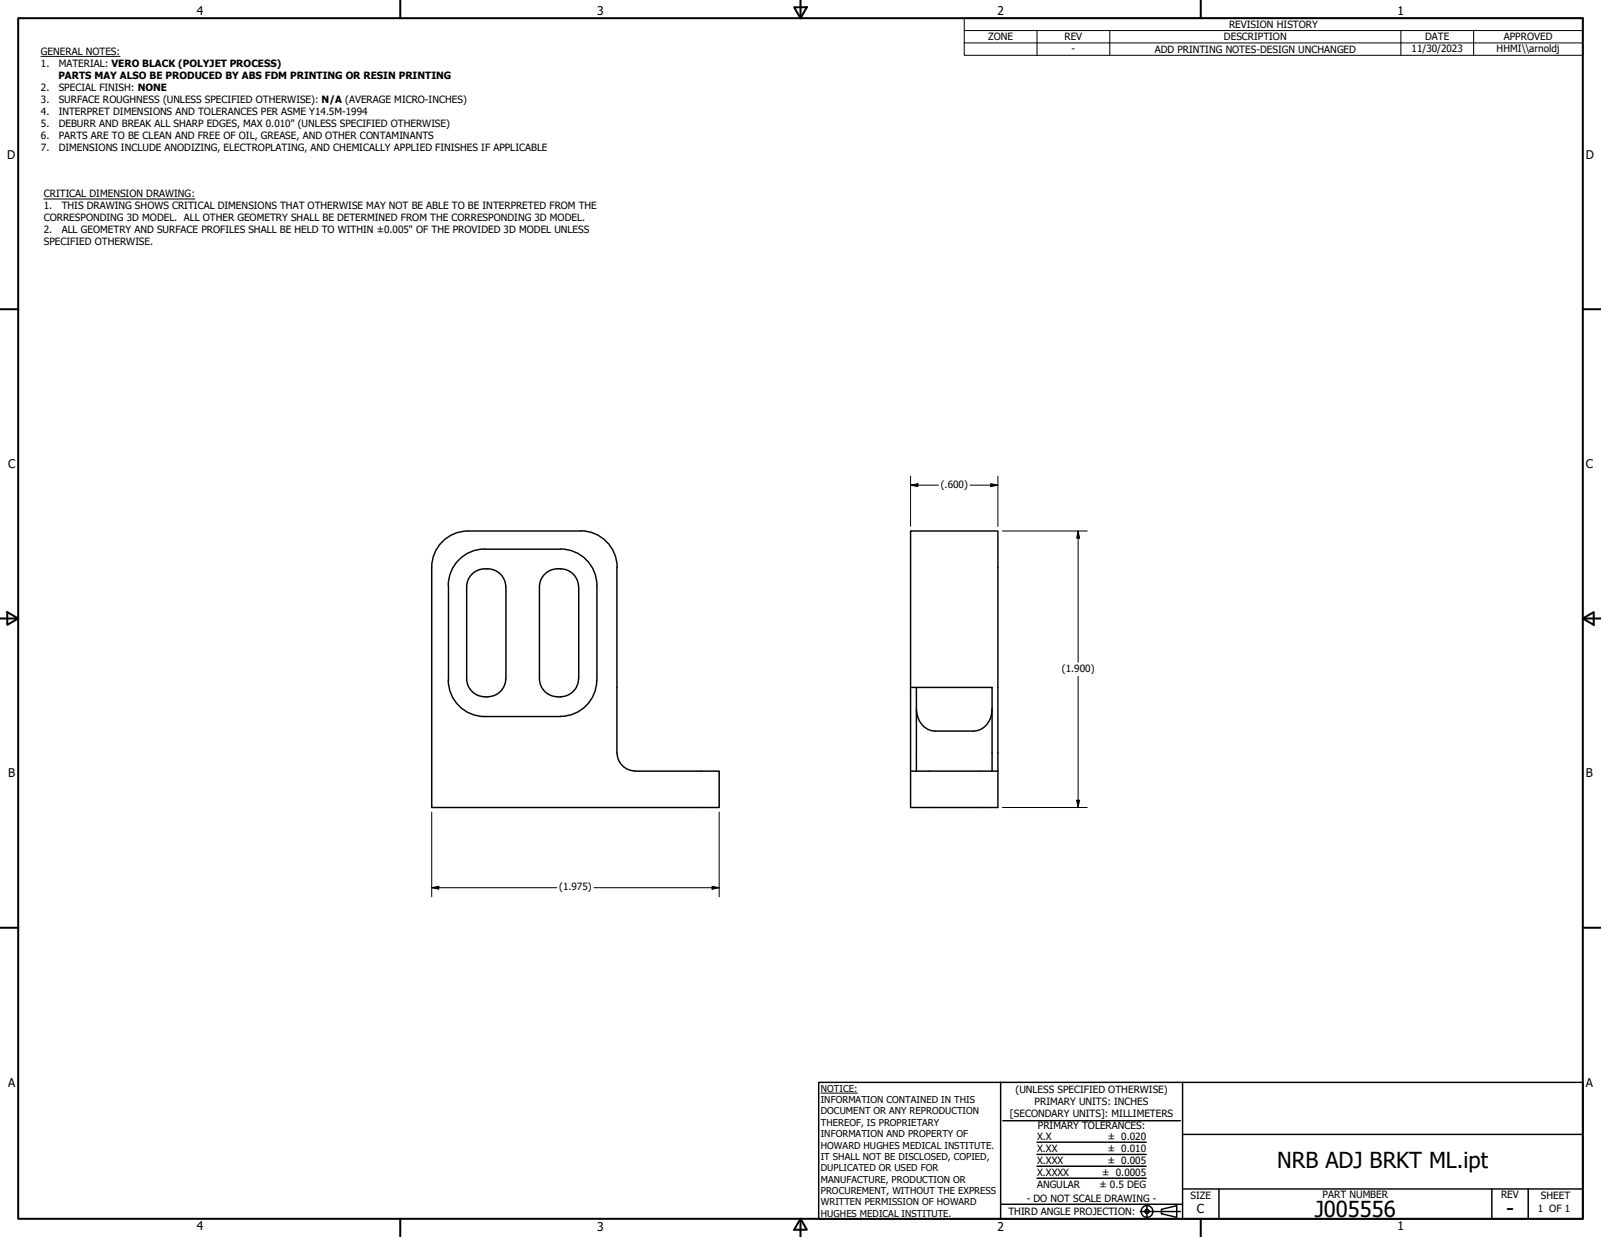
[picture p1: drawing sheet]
<svg xmlns="http://www.w3.org/2000/svg" width="559mm" height="432mm" viewBox="0 0 559 432" stroke-linecap="round" stroke-linejoin="round" font-family="sans-serif">
<defs><g id="words">
<g font-size="7.7">
<text x="445.8" y="407.5">NRB ADJ BRKT ML.ipt</text>
<text x="458.9" y="424.8">J005556</text>
<text x="525.7" y="424.4">-</text>
</g>
<text font-size="4.3" x="417.8" y="423.5">C</text>
<g font-size="4.2">
<text x="68.7" y="5.3">4</text>
<text x="208.4" y="5.3">3</text>
<text x="348.1" y="5.3">2</text>
<text x="487.8" y="5.3">1</text>
<text x="2.5" y="55.5">D</text>
<text x="553.5" y="55.5">D</text>
<text x="2.8" y="163.4">C</text>
<text x="553.5" y="163.4">C</text>
<text x="2.9" y="271.4">B</text>
<text x="553.5" y="271.4">B</text>
<text x="2.8" y="379.3">A</text>
<text x="553.5" y="379.3">A</text>
<text x="68.7" y="429.5">4</text>
<text x="208.4" y="429.6">3</text>
<text x="348.1" y="429.6">2</text>
<text x="487.8" y="429.5">1</text>
</g>
<g font-size="3.5">
<text x="429" y="9.8">REVISION HISTORY</text>
<text x="344.9" y="14.1">ZONE</text>
<text x="371.5" y="14.1">REV</text>
<text x="427.2" y="14.1">DESCRIPTION</text>
<text x="497.4" y="14.1">DATE</text>
<text x="524.9" y="14.1">APPROVED</text>
<text x="14.3" y="19.1">GENERAL NOTES:</text>
<text x="14.3" y="23.3">1.</text>
<text x="20.5" y="23.3">MATERIAL: VERO BLACK (POLYJET PROCESS)</text>
<text x="374" y="18.3">-</text>
<text x="403" y="18.4">ADD PRINTING NOTES-DESIGN UNCHANGED</text>
<text x="492.7" y="18.2">11/30/2023</text>
<text x="522.4" y="18.1">HHMI\\arnoldj</text>
<text x="20.4" y="27.4">PARTS MAY ALSO BE PRODUCED BY ABS FDM PRINTING OR RESIN PRINTING</text>
<text x="14.3" y="31.6">2.</text>
<text x="14.3" y="35.8">3.</text>
<text x="20.5" y="31.6">SPECIAL FINISH: NONE</text>
<text x="20.5" y="35.8">SURFACE ROUGHNESS (UNLESS SPECIFIED OTHERWISE): N/A (AVERAGE MICRO-INCHES)</text>
<text x="14.3" y="40">4.</text>
<text x="20.5" y="40">INTERPRET DIMENSIONS AND TOLERANCES PER ASME Y14.5M-1994</text>
<text x="14.3" y="44.2">5.</text>
<text x="20.5" y="44.2">DEBURR AND BREAK ALL SHARP EDGES, MAX 0.010&quot; (UNLESS SPECIFIED OTHERWISE)</text>
<text x="14.3" y="48.4">6.</text>
<text x="14.3" y="52.6">7.</text>
<text x="20.5" y="48.4">PARTS ARE TO BE CLEAN AND FREE OF OIL, GREASE, AND OTHER CONTAMINANTS</text>
<text x="20.5" y="52.6">DIMENSIONS INCLUDE ANODIZING, ELECTROPLATING, AND CHEMICALLY APPLIED FINISHES IF APPLICABLE</text>
<text x="15.3" y="68.9">CRITICAL DIMENSION DRAWING:</text>
<text x="15.3" y="73.1">1.</text>
<text x="15.3" y="77.3">CORRESPONDING 3D MODEL. ALL OTHER GEOMETRY SHALL BE DETERMINED FROM THE CORRESPONDING 3D MODEL.</text>
<text x="21.5" y="73.1">THIS DRAWING SHOWS CRITICAL DIMENSIONS THAT OTHERWISE MAY NOT BE ABLE TO BE INTERPRETED FROM THE</text>
<text x="15.3" y="81.5">2.</text>
<text x="21.5" y="81.5">ALL GEOMETRY AND SURFACE PROFILES SHALL BE HELD TO WITHIN ±0.005&quot; OF THE PROVIDED 3D MODEL UNLESS</text>
<text x="15.3" y="85.7">SPECIFIED OTHERWISE.</text>
<text x="328.4" y="170.3">(.600)</text>
<text x="370.6" y="234.6">(1.900)</text>
<text x="195.1" y="310.8">(1.975)</text>
<text x="354.5" y="381.6">(UNLESS SPECIFIED OTHERWISE)</text>
<text x="352.5" y="390">[SECONDARY UNITS]: MILLIMETERS</text>
<text x="361.1" y="385.8">PRIMARY UNITS: INCHES</text>
<text x="362.3" y="394.1">PRIMARY TOLERANCES:</text>
<text x="361.9" y="397.9">X.X</text>
<text x="386.7" y="398">± 0.020</text>
<text x="361.9" y="402.1">X.XX</text>
<text x="361.9" y="406.3">X.XXX</text>
<text x="386.7" y="402.1">± 0.010</text>
<text x="386.7" y="406.3">± 0.005</text>
<text x="361.9" y="410.5">X.XXXX</text>
<text x="384.7" y="410.5">± 0.0005</text>
<text x="358.4" y="419.7">- DO NOT SCALE DRAWING -</text>
<text x="361.9" y="414.6">ANGULAR</text>
<text x="383.8" y="414.7">± 0.5 DEG</text>
<text x="415.5" y="418.4">SIZE</text>
<text x="461.6" y="418.3">PART NUMBER</text>
<text x="523.9" y="418.3">REV</text>
<text x="537.8" y="418.4">SHEET</text>
<text x="352" y="424.2">THIRD ANGLE PROJECTION:</text>
<text x="536.7" y="423.2">1 OF 1</text>
</g>
<g font-size="3.3">
<text x="286.5" y="381.1">NOTICE:</text>
<text x="286.5" y="385">INFORMATION CONTAINED IN THIS</text>
<text x="286.5" y="389">DOCUMENT OR ANY REPRODUCTION</text>
<text x="286.5" y="392.9">THEREOF, IS PROPRIETARY</text>
<text x="286.5" y="396.9">INFORMATION AND PROPERTY OF</text>
<text x="286.5" y="400.9">HOWARD HUGHES MEDICAL INSTITUTE.</text>
<text x="286.5" y="404.9">IT SHALL NOT BE DISCLOSED, COPIED,</text>
<text x="286.5" y="408.9">DUPLICATED OR USED FOR</text>
<text x="286.5" y="412.8">MANUFACTURE, PRODUCTION OR</text>
<text x="286.5" y="416.8">PROCUREMENT, WITHOUT THE EXPRESS</text>
<text x="286.5" y="420.8">WRITTEN PERMISSION OF HOWARD</text>
<text x="286.5" y="424.8">HUGHES MEDICAL INSTITUTE.</text>
</g>
</g></defs>
<!-- layer: Visible (ANSI) -->
<g fill="none" stroke="#000" stroke-width=".51">
<path d="M150.7 198.1v83.8h100.3v-12.7h-29.3M169.2 191.6a12.7 12.7 0 0 0-12.7 12.8M169.2 191.7h26.4M195.6 191.6a12.7 12.7 0 0 1 12.7 12.8M202.6 185.4h-39.2a12.7 12.7 0 0 0-12.7 12.6M202.7 185.3a12.7 12.7 0 0 1 12.7 12.7M215.3 198.1l.1 64.7a6.3 6.3 0 0 0 6.3 6.3M317.8 185.4h30.5v96.5h-30.5zM156.5 204.4v33M176.5 204.9a6.6 6.6 0 0 0-8.3-6.3 6.3 6.3 0 0 0-5.3 6.3v32a6.3 6.3 0 0 0 6.3 6.3M176.6 204.9v32M201.9 204.9a6.6 6.6 0 0 0-8.3-6.3 6.3 6.3 0 0 0-5.3 6.3v32a6.3 6.3 0 0 0 6.3 6.3"/>
<path d="M202 204.9v32M208.3 204.4v33M156.5 237.4a12.7 12.7 0 0 0 12.7 12.7h26.4M176.5 236.9a6.3 6.3 0 0 1-6.3 6.3M201.9 236.9a6.3 6.3 0 0 1-6.3 6.3M208.3 237.4a12.7 12.7 0 0 1-12.7 12.7M317.8 240h2v29.2M319.8 240h26.5v29.2M169.2 243.3h1M194.6 243.3h1M319.8 247.4a7.3 7.3 0 0 0 6.4 7.8h13.7a7.2 7.2 0 0 0 6.4-7.8M317.8 269.2h30.5"/>
</g>
<!-- layer: Border (ANSI) -->
<g fill="none" stroke="#000" stroke-width=".7">
<path d="M6.3 6.3h546.1v419.1h-546.1zM139.7 0v6.3M277.2 2.5h4.4l-2.2 3.8zM279.4 0v6.3M419.1 0v6.3M0 107.9h6.3M552.4 107.9h6.4M0 215.9h6.3M2.5 213.7l3.8 2.2-3.8 2.2zM552.4 215.9l3.9-2.2v4.4zM552.4 215.9h6.4M0 323.8h6.3"/>
<path d="M552.4 323.8h6.4M139.7 425.4v6.4M279.4 425.4l2.2 3.9h-4.4zM279.4 425.4v6.4M419.1 425.4v6.4"/>
</g>
<!-- layer: Title (ANSI) -->
<g fill="none" stroke="#000" stroke-width=".51">
<path d="M285.8 377.8h266.6v47.6h-266.6zM349.2 377.8v47.6M412.7 377.8v47.6M350 391.2h62M361.9 398.7h38.1M412.7 396h139.7M361.9 411.3h38.1M361.9 407.1h38.1M361.9 403h38.1M412.7 415h139.7M425.4 415v10.4M520.7 415v10.4"/>
<path d="M533.4 415v10.4M349.2 420.4h63.5M398 422.9h14M400.3 420.6v4.6M405.4 422.1l5.3-1.2v4l-5.3-1.2z"/>
<circle cx="400.3" cy="422.9" r="2.06"/>
<circle cx="400.3" cy="422.9" r=".73"/>
</g>
<path d="M286.5 381.6h12.8" fill="none" stroke="#000" stroke-width=".35"/>
<!-- layer: Symbol (ANSI) -->
<path d="M14.3 19.7h27.6M336.5 10.7v-4.4h215.9v4.4M336.5 15h215.9M361.9 10.7v8.6M387.3 10.7v8.6M488.9 10.7v8.6M514.3 10.7v8.6M552.4 10.7h-215.9v4.3M552.4 10.7v8.6h-215.9v-4.3M15.3 69.5h52.7" fill="none" stroke="#000" stroke-width=".35"/>
<!-- layer: Dimension (ANSI) -->
<g fill="none" stroke="#000" stroke-width=".35">
<path d="M317.8 169.4l2.6-.6v1.1zM317.8 169.4h9.7M317.8 166.2v17.6M338.6 169.4h9.7M345.8 168.8l2.5 .6-2.5 .5zM348.3 166.2v17.6M349.9 185.4h29.6M376.3 185.4l.5 2.4h-1zM376.3 185.4v45.7M376.3 236.1v45.8M375.8 279.3h1l-.5 2.6zM150.7 283.5v29.6"/>
<path d="M251 283.5v29.6M349.9 281.9h29.6M150.7 309.9l2.5-.5v1zM150.7 309.9h43.7M207.3 309.9h43.7M248.5 309.4l2.5 .5-2.5 .5z"/>
</g>
<g fill="#000">
<path d="M317.8 169.4l2.6-.6v1.1z" fill-rule="evenodd"/>
<path d="M345.8 168.8l2.5 .6-2.5 .5z" fill-rule="evenodd"/>
<path d="M376.3 185.4l.5 2.4h-1z" fill-rule="evenodd"/>
<path d="M375.8 279.3h1l-.5 2.6z" fill-rule="evenodd"/>
<path d="M150.7 309.9l2.5-.5v1z" fill-rule="evenodd"/>
<path d="M248.5 309.4l2.5 .5-2.5 .5z" fill-rule="evenodd"/>
</g>
<use href="#words"/>
</svg>
